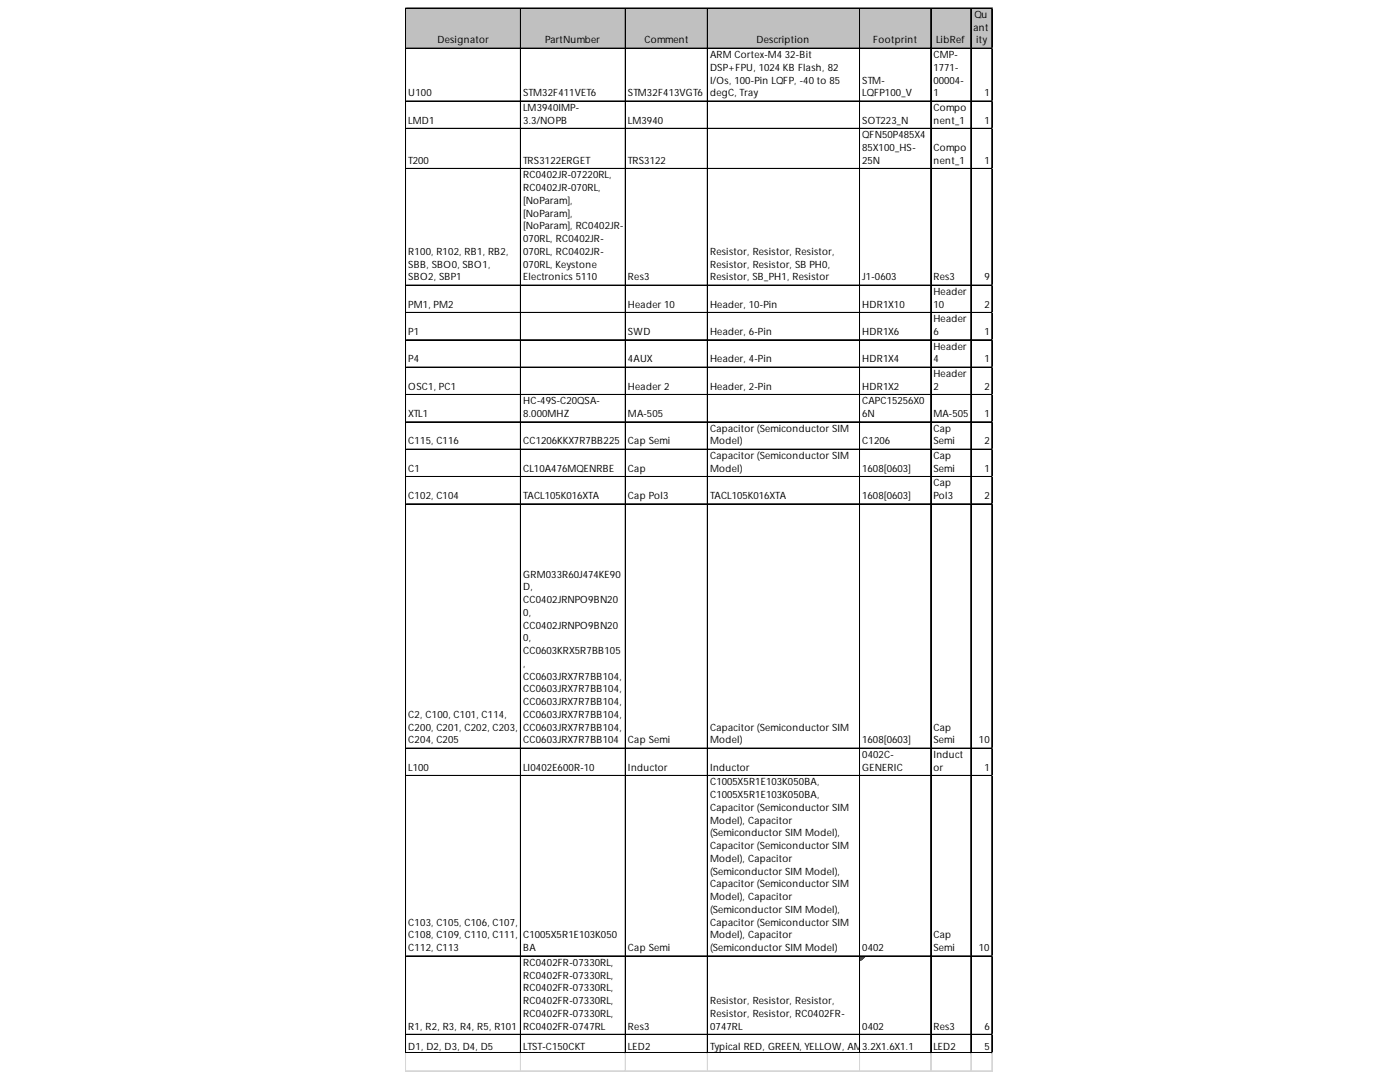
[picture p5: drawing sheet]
<svg xmlns="http://www.w3.org/2000/svg" width="279mm" height="216mm" viewBox="0 0 279 216" stroke-linecap="round" stroke-linejoin="round" font-family="sans-serif">
<defs><g id="words">
<g font-size="2">
<text x="194.5" y="3.6">Qu</text>
<text x="87.3" y="8.7">Designator</text>
<text x="108.8" y="8.7">PartNumber</text>
<text x="128.6" y="8.7">Comment</text>
<text x="141.7" y="11.6">ARM Cortex-M4 32-Bit</text>
<text x="151" y="8.7">Description</text>
<text x="174.3" y="8.7">Footprint</text>
<text x="186.3" y="11.6">CMP-</text>
<text x="186.8" y="8.7">LibRef</text>
<text x="194.3" y="6.1">ant</text>
<text x="194.8" y="8.7">ity</text>
<text x="141.7" y="14.1">DSP+FPU, 1024 KB Flash, 82</text>
<text x="141.7" y="16.7">I/Os, 100-Pin LQFP, -40 to 85</text>
<text x="172.1" y="16.7">STM-</text>
<text x="186.3" y="14.1">1771-</text>
<text x="186.3" y="16.7">00004-</text>
<text x="81.5" y="19.2">U100</text>
<text x="104.4" y="19.2">STM32F411VET6</text>
<text x="104.4" y="22.1">LM3940IMP-</text>
<text x="125.3" y="19.2">STM32F413VGT6</text>
<text x="141.7" y="19.2">degC, Tray</text>
<text x="172.1" y="19.2">LQFP100_V</text>
<text x="186.3" y="19.2">1</text>
<text x="186.3" y="22.1">Compo</text>
<text x="196.5" y="19.2">1</text>
<text x="81.5" y="24.7">LMD1</text>
<text x="104.4" y="24.7">3.3/NOPB</text>
<text x="125.3" y="24.7">LM3940</text>
<text x="172.1" y="24.7">SOT223_N</text>
<text x="172.1" y="27.6">QFN50P485X4</text>
<text x="186.3" y="24.7">nent_1</text>
<text x="196.5" y="24.7">1</text>
<text x="81.5" y="32.7">T200</text>
<text x="104.4" y="32.7">TRS3122ERGET</text>
<text x="104.4" y="35.6">RC0402JR-07220RL,</text>
<text x="125.3" y="32.7">TRS3122</text>
<text x="172.1" y="30.1">85X100_HS-</text>
<text x="172.1" y="32.7">25N</text>
<text x="186.3" y="30.1">Compo</text>
<text x="186.3" y="32.7">nent_1</text>
<text x="196.5" y="32.7">1</text>
<text x="104.4" y="38.1">RC0402JR-070RL,</text>
<text x="104.4" y="40.7">[NoParam],</text>
<text x="104.4" y="43.2">[NoParam],</text>
<text x="104.4" y="45.8">[NoParam], RC0402JR-</text>
<text x="81.5" y="50.9">R100, R102, RB1, RB2,</text>
<text x="81.5" y="53.4">SBB, SBO0, SBO1,</text>
<text x="104.4" y="48.3">070RL, RC0402JR-</text>
<text x="104.4" y="50.9">070RL, RC0402JR-</text>
<text x="104.4" y="53.4">070RL, Keystone</text>
<text x="141.7" y="50.9">Resistor, Resistor, Resistor,</text>
<text x="141.7" y="53.4">Resistor, Resistor, SB PH0,</text>
<text x="81.5" y="55.9">SBO2, SBP1</text>
<text x="104.4" y="55.9">Electronics 5110</text>
<text x="125.3" y="55.9">Res3</text>
<text x="141.7" y="55.9">Resistor, SB_PH1, Resistor</text>
<text x="172.1" y="55.9">J1-0603</text>
<text x="186.3" y="55.9">Res3</text>
<text x="186.3" y="58.9">Header</text>
<text x="196.5" y="55.9">9</text>
<text x="81.5" y="61.4">PM1, PM2</text>
<text x="125.3" y="61.4">Header 10</text>
<text x="141.7" y="61.4">Header, 10-Pin</text>
<text x="172.1" y="61.4">HDR1X10</text>
<text x="186.3" y="61.4">10</text>
<text x="186.3" y="64.3">Header</text>
<text x="196.5" y="61.4">2</text>
<text x="81.5" y="66.9">P1</text>
<text x="125.3" y="66.9">SWD</text>
<text x="141.7" y="66.9">Header, 6-Pin</text>
<text x="172.1" y="66.9">HDR1X6</text>
<text x="186.3" y="66.9">6</text>
<text x="186.3" y="69.8">Header</text>
<text x="196.5" y="66.9">1</text>
<text x="81.5" y="72.3">P4</text>
<text x="81.5" y="77.8">OSC1, PC1</text>
<text x="125.3" y="72.3">4AUX</text>
<text x="125.3" y="77.8">Header 2</text>
<text x="141.7" y="72.3">Header, 4-Pin</text>
<text x="141.7" y="77.8">Header, 2-Pin</text>
<text x="172.1" y="72.3">HDR1X4</text>
<text x="172.1" y="77.8">HDR1X2</text>
<text x="186.3" y="72.3">4</text>
<text x="186.3" y="75.2">Header</text>
<text x="186.3" y="77.8">2</text>
<text x="196.5" y="72.3">1</text>
<text x="196.5" y="77.8">2</text>
<text x="81.5" y="83.2">XTL1</text>
<text x="104.4" y="80.7">HC-49S-C20QSA-</text>
<text x="104.4" y="83.2">8.000MHZ</text>
<text x="125.3" y="83.2">MA-505</text>
<text x="172.1" y="80.7">CAPC15256X0</text>
<text x="172.1" y="83.2">6N</text>
<text x="186.3" y="83.2">MA-505</text>
<text x="196.5" y="83.2">1</text>
<text x="81.5" y="88.7">C115, C116</text>
<text x="104.4" y="88.7">CC1206KKX7R7BB225</text>
<text x="125.3" y="88.7">Cap Semi</text>
<text x="141.7" y="86.1">Capacitor (Semiconductor SIM</text>
<text x="141.7" y="88.7">Model)</text>
<text x="172.1" y="88.7">C1206</text>
<text x="186.3" y="86.1">Cap</text>
<text x="186.3" y="88.7">Semi</text>
<text x="196.5" y="88.7">2</text>
<text x="81.5" y="94.1">C1</text>
<text x="104.4" y="94.1">CL10A476MQENRBE</text>
<text x="125.3" y="94.1">Cap</text>
<text x="141.7" y="91.6">Capacitor (Semiconductor SIM</text>
<text x="141.7" y="94.1">Model)</text>
<text x="172.1" y="94.1">1608[0603]</text>
<text x="186.3" y="91.6">Cap</text>
<text x="186.3" y="94.1">Semi</text>
<text x="196.5" y="94.1">1</text>
<text x="81.5" y="99.6">C102, C104</text>
<text x="104.4" y="99.6">TACL105K016XTA</text>
<text x="125.3" y="99.6">Cap Pol3</text>
<text x="141.7" y="99.6">TACL105K016XTA</text>
<text x="172.1" y="99.6">1608[0603]</text>
<text x="186.3" y="97">Cap</text>
<text x="186.3" y="99.6">Pol3</text>
<text x="196.5" y="99.6">2</text>
<text x="104.4" y="115.2">GRM033R60J474KE90</text>
<text x="104.4" y="117.8">D,</text>
<text x="104.4" y="120.3">CC0402JRNPO9BN20</text>
<text x="104.4" y="122.9">0,</text>
<text x="104.4" y="125.4">CC0402JRNPO9BN20</text>
<text x="104.4" y="128">0,</text>
<text x="104.4" y="130.5">CC0603KRX5R7BB105</text>
<text x="104.4" y="133.1">,</text>
<text x="104.4" y="135.6">CC0603JRX7R7BB104,</text>
<text x="81.5" y="143.2">C2, C100, C101, C114,</text>
<text x="104.4" y="138.2">CC0603JRX7R7BB104,</text>
<text x="104.4" y="140.7">CC0603JRX7R7BB104,</text>
<text x="104.4" y="143.2">CC0603JRX7R7BB104,</text>
<text x="81.5" y="145.8">C200, C201, C202, C203,</text>
<text x="81.5" y="148.3">C204, C205</text>
<text x="104.4" y="145.8">CC0603JRX7R7BB104,</text>
<text x="104.4" y="148.3">CC0603JRX7R7BB104</text>
<text x="125.3" y="148.3">Cap Semi</text>
<text x="141.7" y="145.8">Capacitor (Semiconductor SIM</text>
<text x="141.7" y="148.3">Model)</text>
<text x="172.1" y="148.3">1608[0603]</text>
<text x="186.3" y="145.8">Cap</text>
<text x="186.3" y="148.3">Semi</text>
<text x="195.4" y="148.3">10</text>
<text x="81.5" y="153.8">L100</text>
<text x="104.4" y="153.8">LI0402E600R-10</text>
<text x="125.3" y="153.8">Inductor</text>
<text x="141.7" y="153.8">Inductor</text>
<text x="172.1" y="151.2">0402C-</text>
<text x="172.1" y="153.8">GENERIC</text>
<text x="186.3" y="151.2">Induct</text>
<text x="186.3" y="153.8">or</text>
<text x="196.5" y="153.8">1</text>
<text x="141.7" y="156.7">C1005X5R1E103K050BA,</text>
<text x="141.7" y="159.2">C1005X5R1E103K050BA,</text>
<text x="141.7" y="161.8">Capacitor (Semiconductor SIM</text>
<text x="141.7" y="164.3">Model), Capacitor</text>
<text x="141.7" y="166.9">(Semiconductor SIM Model),</text>
<text x="141.7" y="169.4">Capacitor (Semiconductor SIM</text>
<text x="141.7" y="172">Model), Capacitor</text>
<text x="141.7" y="174.5">(Semiconductor SIM Model),</text>
<text x="141.7" y="177.1">Capacitor (Semiconductor SIM</text>
<text x="141.7" y="179.6">Model), Capacitor</text>
<text x="81.5" y="184.7">C103, C105, C106, C107,</text>
<text x="141.7" y="182.2">(Semiconductor SIM Model),</text>
<text x="141.7" y="184.7">Capacitor (Semiconductor SIM</text>
<text x="81.5" y="187.3">C108, C109, C110, C111,</text>
<text x="81.5" y="189.8">C112, C113</text>
<text x="104.4" y="187.3">C1005X5R1E103K050</text>
<text x="104.4" y="189.8">BA</text>
<text x="125.3" y="189.8">Cap Semi</text>
<text x="141.7" y="187.3">Model), Capacitor</text>
<text x="141.7" y="189.8">(Semiconductor SIM Model)</text>
<text x="172.1" y="189.8">0402</text>
<text x="186.3" y="187.3">Cap</text>
<text x="186.3" y="189.8">Semi</text>
<text x="195.4" y="189.8">10</text>
<text x="104.4" y="192.7">RC0402FR-07330RL,</text>
<text x="104.4" y="195.3">RC0402FR-07330RL,</text>
<text x="104.4" y="197.8">RC0402FR-07330RL,</text>
<text x="104.4" y="200.3">RC0402FR-07330RL,</text>
<text x="104.4" y="202.9">RC0402FR-07330RL,</text>
<text x="141.7" y="200.3">Resistor, Resistor, Resistor,</text>
<text x="141.7" y="202.9">Resistor, Resistor, RC0402FR-</text>
<text x="81.5" y="205.4">R1, R2, R3, R4, R5, R101</text>
<text x="81.5" y="209.4">D1, D2, D3, D4, D5</text>
<text x="104.4" y="205.4">RC0402FR-0747RL</text>
<text x="104.4" y="209.4">LTST-C150CKT</text>
<text x="125.3" y="205.4">Res3</text>
<text x="125.3" y="209.4">LED2</text>
<text x="141.7" y="205.4">0747RL</text>
<text x="141.7" y="209.4">Typical RED, GREEN, YELLOW, AM</text>
<text x="172.1" y="205.4">0402</text>
<text x="172.1" y="209.4">3.2X1.6X1.1</text>
<text x="172.2" y="209.4">BER GaAs LED</text>
<text x="186.3" y="205.4">Res3</text>
<text x="186.3" y="209.4">LED2</text>
<text x="196.5" y="205.4">6</text>
<text x="196.5" y="209.4">5</text>
</g>
</g></defs>
<path d="M81.1 1.7h117v8.1h-117z" fill="#c0c0c0"/>
<path d="M171.7 190.9h.9" fill="none" stroke="#008000" stroke-width=".2"/>
<path d="M171.7 190.9h.9v.2h-.9z" fill="#008000"/>
<path d="M171.7 191.1h.7" fill="none" stroke="#008000" stroke-width=".2"/>
<path d="M171.7 191.1h.7v.2h-.7z" fill="#008000"/>
<path d="M171.7 191.3h.6" fill="none" stroke="#008000" stroke-width=".2"/>
<path d="M171.7 191.3h.6v.2h-.6z" fill="#008000"/>
<path d="M171.7 191.5h.4" fill="none" stroke="#008000" stroke-width=".2"/>
<path d="M171.7 191.5h.4v.1h-.4z" fill="#008000"/>
<path d="M171.7 191.6h.2" fill="none" stroke="#008000" stroke-width=".2"/>
<path d="M171.7 191.6h.2v.2h-.2z" fill="#008000"/>
<g fill="none" stroke="#000" stroke-width=".2">
<path d="M80.9 1.6v208.6M81 1.6v208.6M81.1 1.6h117M81.1 1.7h117M81.1 9.6h117M81.1 9.7h117M103.9 1.8v208.4M124.8 1.8v208.4M124.9 1.8v208.4M141.2 1.8v208.4M171.5 1.8v208.4M171.6 1.8v208.4"/>
<path d="M185.7 1.8v208.4M185.8 1.8v208.4M193.7 1.8v208.4M193.8 1.8v208.4M197.9 1.8v208.4M198 1.8v208.4M81.1 20.1h117M81.1 20.2h117M81.1 25.6h117M81.1 25.7h117M81.1 33.6h117M81.1 33.7h117"/>
<path d="M81.1 56.9h117M81.1 57h117M81.1 62.3h117M81.1 62.4h117M81.1 67.8h117M81.1 67.9h117M81.1 73.2h117M81.1 73.3h117M81.1 78.7h117M81.1 78.8h117M81.1 84.2h117M81.1 84.3h117"/>
<path d="M81.1 89.6h117M81.1 89.7h117M81.1 95.1h117M81.1 95.2h117M81.1 100.5h117M81.1 100.6h117M81.1 149.3h117M81.1 149.4h117M81.1 154.7h117M81.1 154.8h117M81.1 190.7h117M81.1 190.8h117"/>
<path d="M81.1 206.4h117M81.1 206.5h117M81.1 210h117M81.1 210.1h117"/>
</g>
<g fill="none" stroke="#d4d4d4" stroke-width=".2">
<path d="M198.1 1.6h.1M80.9 210.2v3.7M81 210.2v3.7M103.9 210.2v3.7M124.8 210.2v3.7M124.9 210.2v3.7M141.2 210.2v3.7M171.5 210.2v3.7M171.6 210.2v3.7M185.7 210.2v3.7M185.8 210.2v3.7M193.7 210.2v3.7"/>
<path d="M193.8 210.2v3.7M197.9 210.2v3.7M198 210.2v3.7"/>
</g>
<path d="M198.1 1.6v.2z" fill="#d4d4d4"/>
<path d="M198.1 9.6h.1" fill="none" stroke="#d4d4d4" stroke-width=".2"/>
<path d="M198.1 9.6v.2z" fill="#d4d4d4"/>
<path d="M198.1 20.1h.1" fill="none" stroke="#d4d4d4" stroke-width=".2"/>
<path d="M198.1 20.1v.2z" fill="#d4d4d4"/>
<path d="M198.1 25.6h.1" fill="none" stroke="#d4d4d4" stroke-width=".2"/>
<path d="M198.1 25.6v.2z" fill="#d4d4d4"/>
<path d="M198.1 33.6h.1" fill="none" stroke="#d4d4d4" stroke-width=".2"/>
<path d="M198.1 33.6v.2z" fill="#d4d4d4"/>
<path d="M198.1 56.9h.1" fill="none" stroke="#d4d4d4" stroke-width=".2"/>
<path d="M198.1 56.9v.2z" fill="#d4d4d4"/>
<path d="M198.1 62.3h.1" fill="none" stroke="#d4d4d4" stroke-width=".2"/>
<path d="M198.1 62.3v.2z" fill="#d4d4d4"/>
<path d="M198.1 67.8h.1" fill="none" stroke="#d4d4d4" stroke-width=".2"/>
<path d="M198.1 67.8v.2z" fill="#d4d4d4"/>
<path d="M198.1 73.2h.1" fill="none" stroke="#d4d4d4" stroke-width=".2"/>
<path d="M198.1 73.2v.2z" fill="#d4d4d4"/>
<path d="M198.1 78.7h.1" fill="none" stroke="#d4d4d4" stroke-width=".2"/>
<path d="M198.1 78.7v.2z" fill="#d4d4d4"/>
<path d="M198.1 84.2h.1" fill="none" stroke="#d4d4d4" stroke-width=".2"/>
<path d="M198.1 84.2v.1z" fill="#d4d4d4"/>
<path d="M198.1 89.6h.1" fill="none" stroke="#d4d4d4" stroke-width=".2"/>
<path d="M198.1 89.6v.2z" fill="#d4d4d4"/>
<path d="M198.1 95.1h.1" fill="none" stroke="#d4d4d4" stroke-width=".2"/>
<path d="M198.1 95.1v.2z" fill="#d4d4d4"/>
<path d="M198.1 100.5h.1" fill="none" stroke="#d4d4d4" stroke-width=".2"/>
<path d="M198.1 100.5v.2z" fill="#d4d4d4"/>
<path d="M198.1 149.3h.1" fill="none" stroke="#d4d4d4" stroke-width=".2"/>
<path d="M198.1 149.3v.2z" fill="#d4d4d4"/>
<path d="M198.1 154.7h.1" fill="none" stroke="#d4d4d4" stroke-width=".2"/>
<path d="M198.1 154.7v.2z" fill="#d4d4d4"/>
<path d="M198.1 190.7h.1" fill="none" stroke="#d4d4d4" stroke-width=".2"/>
<path d="M198.1 190.7v.2z" fill="#d4d4d4"/>
<path d="M198.1 206.4h.1" fill="none" stroke="#d4d4d4" stroke-width=".2"/>
<path d="M198.1 206.4v.2z" fill="#d4d4d4"/>
<path d="M198.1 210h.1" fill="none" stroke="#d4d4d4" stroke-width=".2"/>
<path d="M198.1 210v.2z" fill="#d4d4d4"/>
<path d="M80.9 213.6h117.2M80.9 213.7h117.2" fill="none" stroke="#d4d4d4" stroke-width=".2"/>
<use href="#words"/>
</svg>
